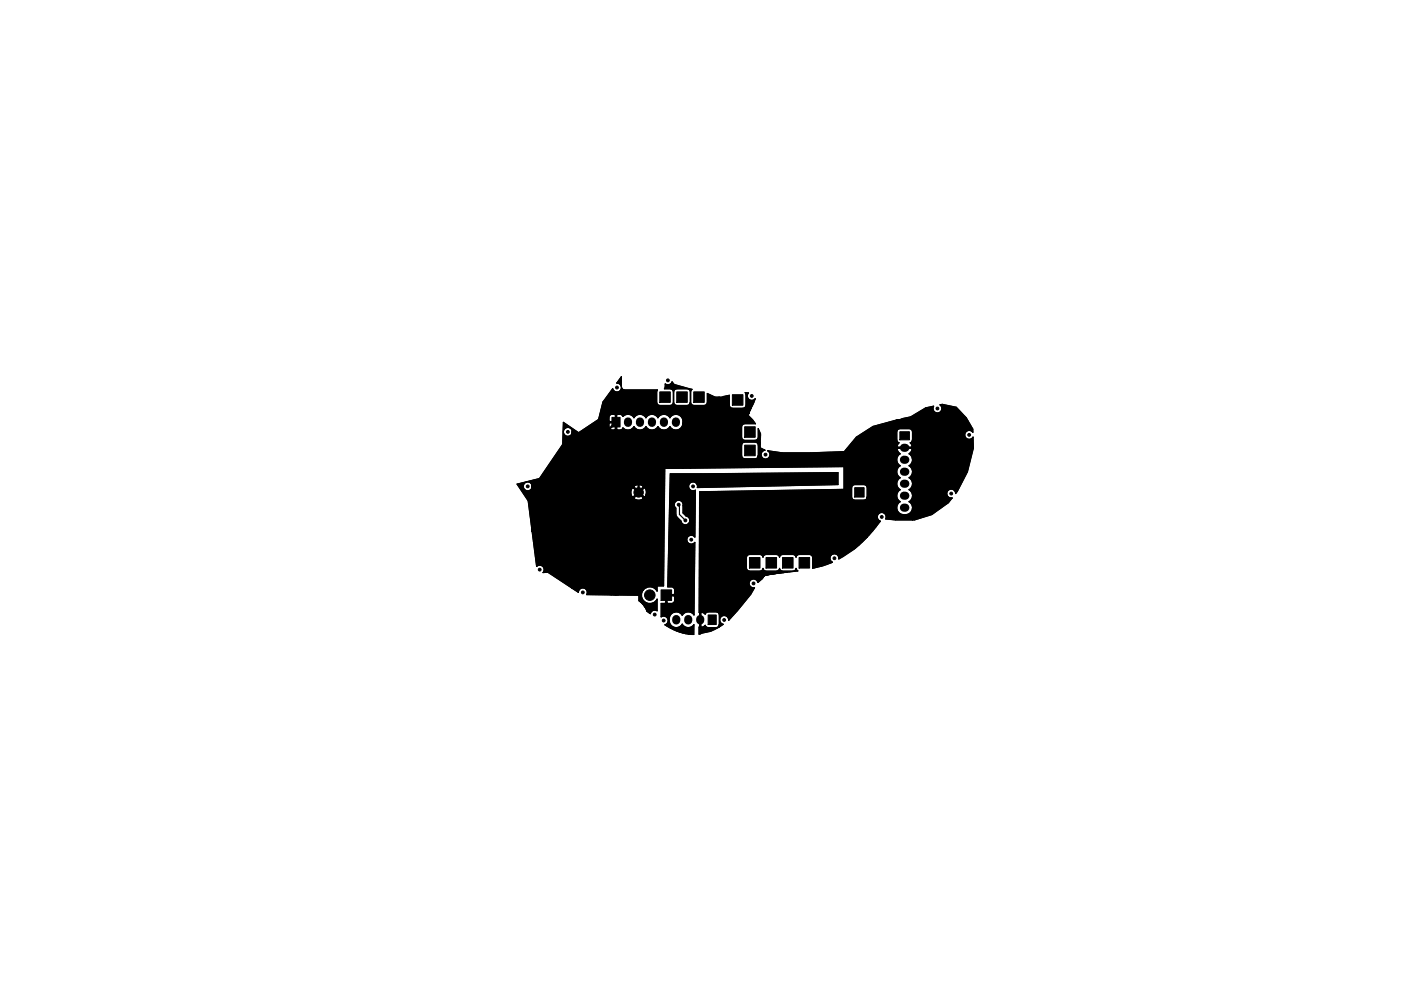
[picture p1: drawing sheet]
<svg xmlns="http://www.w3.org/2000/svg" width="297mm" height="210mm" viewBox="0 0 297 210" stroke-linecap="round" stroke-linejoin="round" font-family="sans-serif">
<g fill="#000" stroke="#000" stroke-width=".21">
<path d="M129.7 88.5h1.8v2h-1.8z" fill-rule="evenodd"/>
<path d="M139.9 83.1h2.2v2.2h-2.2z" fill-rule="evenodd"/>
<path d="M143.5 83.1h2.2v2.2h-2.2z" fill-rule="evenodd"/>
<path d="M147.1 83.1h2.2v2.2h-2.2z" fill-rule="evenodd"/>
<path d="M155.3 83.7h2.2v2.2h-2.2z" fill-rule="evenodd"/>
<path d="M157.9 90.5h2.2v2.2h-2.2z" fill-rule="evenodd"/>
<path d="M157.9 94.4h2.2v2.2h-2.2z" fill-rule="evenodd"/>
<path d="M190.8 91.5h2v1.8h-2z" fill-rule="evenodd"/>
<path d="M142.1 100.5l35.6-.3v2.5l-29.9 .7a.95 .95 0 0 0-.9-1.2 .95 .95 0 0 0-.9 1.2 .95 .95 0 0 0 1.4 .5l-.1 10a.9 .9 0 0 0-1.1-.4v-3.3a.92 .92 0 0 0-.7-.8l-.7-.6v-1.6a.95 .95 0 0 0-1.2-1.1 .95 .95 0 0 0-.3 1.6l.1 1.7 1 1.1a.95 .95 0 0 0 1.1 .8 .95 .95 0 0 0 .7-1.1v3.3a.94 .94 0 0 0-.4 1.5 .94 .94 0 0 0 1.5 0l-.2 15.4a1.44 1.44 0 0 0-2.4 .1 1.37 1.37 0 0 0-1.7-.7v-3.3l-.1-.2h-1.5v1.5l.2 .1h.9l.5-.5v2.4a1.66 1.66 0 0 0-1.1 2 1.66 1.66 0 0 0 2.1 1.2l.7-.7a1.44 1.44 0 0 0 2.4 .1v2.1h-.1a11 11 0 0 1-6-2 .95 .95 0 0 0 .6-1.3 .95 .95 0 0 0-1.4-.4v-2.9h.8l.1-.1v-1.7h1.8l.1-.2a1.26 1.26 0 0 0-.2-1.4l-1.2-.1z" fill-rule="evenodd"/>
<path d="M181.2 103.4h2v2h-2z" fill-rule="evenodd"/>
<path d="M119.4 89.5l3.3 2.2 4.2-2.8 .9-3.7 2.1-2.8a.95 .95 0 0 0 1.1 .7 .95 .95 0 0 0 .8-1 .95 .95 0 0 0-1-.9l1-1.3v2.1a.68 .68 0 0 0 .6 .7h7l-.2 .4v2.2a.65 .65 0 0 0 .7 .7h2.2l.5-.2 .2-.5v-2.2a.65 .65 0 0 0-.7-.7h-1.2l.1-1a.93 .93 0 0 0 1.5-.4l.4 .5 3.8 1.1-.3 .5v2.2l.2 .5 .5 .2h2.2a.65 .65 0 0 0 .7-.7v-1.9l1.6 .8 1.1 .1 1.9-.5v2.1a.65 .65 0 0 0 .7 .7h2.2l.5-.2 .2-.5v-2.2l-.2-.5 .7 .1-.1 .1a.95 .95 0 0 0 .2 1.3 .95 .95 0 0 0 1.3-.2l-1.5 3.5 1.6 1.8h-2.3a.65 .65 0 0 0-.7 .7v2.2l.2 .5 .5 .2h2.2a.65 .65 0 0 0 .7-.7v-1.8l.5 1.1-.2 2.3a.77 .77 0 0 0 .4 .9l.7 .3a.95 .95 0 0 0-.8 1.3 .95 .95 0 0 0 1.5 .3 .95 .95 0 0 0-.1-1.5l3.1 .4h5.9l7.2-.2 2.6-3.1 3.5-2.3 8-2 3.2-1.9 1.6-.4-.1 .3a.95 .95 0 0 0 1.3 1.1 .95 .95 0 0 0 .2-1.7l.5-.1 3 .6 2.1 2.3 1.3 2.4 .1 .7-.3-.3a.95 .95 0 0 0-1.3 .3 .95 .95 0 0 0 .3 1.3 .95 .95 0 0 0 1.3-.3l.1 2.3-1.3 5-2.5 4.6a.95 .95 0 0 0-1-.9 .95 .95 0 0 0-.9 1.1 .95 .95 0 0 0 1.2 .8l-.8 1-3.5 2.5-3.7 1.1h-.4l-.1-3.1-.7-.7a1.45 1.45 0 0 0 0-2.6 1.45 1.45 0 0 0 0-2.5 1.45 1.45 0 0 0 0-2.5 1.37 1.37 0 0 0 .8-1.4v-5.9a.65 .65 0 0 0-.7-.6h-2l-.5 .2-.2 .4v1.8l.2 .4 .3 .2-.4 .7 .1 .2h3l.1-.2-.4-.7 .3-.2 .2-.4v4.1l-.1-.5-.7-.7 .5-.4 .2-.5-.1-.2h-3l-.1 .2 .2 .5 .5 .4a1.45 1.45 0 0 0 0 2.6 1.45 1.45 0 0 0 0 2.5 1.45 1.45 0 0 0 0 2.5 1.45 1.45 0 0 0 0 2.6 1.51 1.51 0 0 0-.7 1.8 1.51 1.51 0 0 0 1.8 .9 1.5 1.5 0 0 0 1.5-1.5v2.6h-3.6l-2.1-.2 .1-.2a.95 .95 0 0 0-.7-1.1 .95 .95 0 0 0-1.2 .6 .95 .95 0 0 0 .6 1.2l-2.7 3.4-.1-10.7-.6-.5h-2a.65 .65 0 0 0-.6 .7v2l.2 .4 .4 .2h2a.65 .65 0 0 0 .7-.6v8.5l-1.8 1.7a20.4 20.4 0 0 1-4.3 2.9 .95 .95 0 0 0-.6-1.1 .95 .95 0 0 0-1.2 .6 .95 .95 0 0 0 .5 1.2l-2 .8-2.2 .5v-2.3a.65 .65 0 0 0-.6-.6h-2.5l-.4 .5-.4-.5h-2.5a.63 .63 0 0 0-.6 .5 .63 .63 0 0 0-.7-.5h-2.4l-.4 .5-.4-.5h-2.5a.65 .65 0 0 0-.6 .6v2.2l.1 .5 .5 .2h2.2a.63 .63 0 0 0 .7-.6 .63 .63 0 0 0 .6 .6l2.5-.1 .4-.5 .4 .5 2.4 .1a.63 .63 0 0 0 .7-.6l.4 .5-7 1-1.5 1.5a.95 .95 0 0 0-1.1-.7 .95 .95 0 0 0-.8 1.1 .95 .95 0 0 0 1.2 .7 42.6 42.6 0 0 1-5.5 6.9 .95 .95 0 0 0-.9-1 .95 .95 0 0 0-1 .8 .95 .95 0 0 0 .7 1.1l-.8 .5v-2.5a.65 .65 0 0 0-.6-.7l-2 .1-.4 .4-.7-.4-.2 .1v3l.2 .1 .7-.4 .4 .4 2 .1 .4-.2 .2-.5v.5l-2 1-2.3 .6v-1.6h.1v-28.6l30.6-.5v-4.9l-18.1 .2-.1-5-.6-.4h-2.2a.65 .65 0 0 0-.7 .7v2.2l.2 .5 .5 .2h2.2a.65 .65 0 0 0 .7-.7v2.5l-14.4 .2v-16.2a.65 .65 0 0 0-.7-.7h-2.2l-.5 .2-.2 .5v2.2a.65 .65 0 0 0 .7 .7l2.5-.1 .4-.6v14h-1.6v-9.6a1.51 1.51 0 0 0-.9-1.8 1.51 1.51 0 0 0-1.9 .7 1.45 1.45 0 0 0-2.5 0 1.45 1.45 0 0 0-2.5 0 1.45 1.45 0 0 0-2.6 0 1.46 1.46 0 0 0-2.3-.3l-.5-.4h-.7l-.2 .1v3l.2 .2h.7l.5-.4a1.47 1.47 0 0 0 2.3-.4 1.45 1.45 0 0 0 2.6 0 1.45 1.45 0 0 0 2.5 0 1.45 1.45 0 0 0 2.5 0 1.48 1.48 0 0 0 1.7 .7 1.48 1.48 0 0 0 1.1-1.4v9.6h-3.9l-.2 24.9h-1.4v1.1a1.68 1.68 0 0 0-2.3-.7v-19.9l-.2-1.2-.2-.1-.2 .2v-.3a1.17 1.17 0 0 0-2 0l1 .9 1-.9v.3l-.8 .8 1 1 .2-.1 .2-.6v19.9l-.6 .5v-19.5l-1-1-.2 .2v-.4l-1-1-.2 .1a1.26 1.26 0 0 0 .2 1.9l1-1v.4l-.8 .8 .1 .2a1.26 1.26 0 0 0 1.9-.2l-.1 19.6a1.77 1.77 0 0 0 .5 2.5 1.77 1.77 0 0 0 2.5-.7v2.5l-.3-.1a.95 .95 0 0 0-1.1 .7l-.7-.6-.7-1.1-1-1v-1.2h-5v-38.2l-.2-.1h-.7a.65 .65 0 0 0-.5 .7v.6l.2 .2h1.2v.2h-1.2l-.2 .2a1.17 1.17 0 0 0 .3 1.3l.9 .1 .2-.2v35.2l-6.1-.1 .1-.3a.94 .94 0 0 0-.8-1.1 .94 .94 0 0 0-1.1 .9l-1.3-.9v-33.3a.95 .95 0 0 0-1.4-.6 .95 .95 0 0 0 0 1.6 .95 .95 0 0 0 1.4-.6v-.4v33.3l-5.1-3.4-1.1 .1 .1-.1a.94 .94 0 0 0-.2-1.3 .94 .94 0 0 0-1.2 .1l-1-7.4v-9.8a.95 .95 0 0 0-1.4-.6 .95 .95 0 0 0 0 1.6 .95 .95 0 0 0 1.4-.6v-.4v9.8l-.8-6.5-2.4-3.6 4.8-1.1 4.9-7.3z" fill-rule="evenodd"/>
<path d="M140.2 125.1h2.2v2.2h-2.2z" fill-rule="evenodd"/>
<path d="M150.1 130.4h1.8v2h-1.8z" fill-rule="evenodd"/>
<path d="M158.9 118.2h2.2v2.2h-2.2z" fill-rule="evenodd"/>
<path d="M162.4 118.2h2.2v2.2h-2.2z" fill-rule="evenodd"/>
<path d="M165.9 118.2h2.2v2.2h-2.2z" fill-rule="evenodd"/>
<path d="M169.4 118.2h2.3v2.2h-2.3z" fill-rule="evenodd"/>
<circle cx="120.4" cy="91.6" r=".3"/>
<circle cx="130.8" cy="82.2" r=".3"/>
<circle cx="141.6" cy="80.6" r=".3"/>
<circle cx="159.4" cy="83.9" r=".3"/>
<circle cx="162.3" cy="96.4" r=".3"/>
<circle cx="198.8" cy="86.6" r=".3"/>
<circle cx="205.5" cy="92.2" r=".3"/>
<circle cx="111.9" cy="103.1" r=".3"/>
<circle cx="135.4" cy="104.4" r="1"/>
<circle cx="137.2" cy="113.3" r=".3"/>
<circle cx="143" cy="101" r=".3"/>
<circle cx="143.9" cy="107" r=".3"/>
<circle cx="145.3" cy="110.3" r=".3"/>
<circle cx="146.6" cy="114.4" r=".3"/>
<circle cx="146.9" cy="103.1" r=".3"/>
<circle cx="152.4" cy="106.7" r=".3"/>
<circle cx="157.7" cy="101.3" r=".3"/>
<circle cx="165.5" cy="101.3" r=".3"/>
<circle cx="176.9" cy="118.4" r=".3"/>
<circle cx="186.9" cy="109.6" r=".3"/>
<circle cx="201.7" cy="104.6" r=".3"/>
<circle cx="114.4" cy="120.8" r=".3"/>
<circle cx="119.5" cy="120.5" r=".3"/>
<circle cx="123.6" cy="125.6" r=".3"/>
<circle cx="137.8" cy="126.2" r="1.12"/>
<circle cx="138.8" cy="130.3" r=".3"/>
<circle cx="140.7" cy="131.6" r=".3"/>
<circle cx="146" cy="134.1" r=".3"/>
<circle cx="153.5" cy="131.4" r=".3"/>
<circle cx="159.8" cy="123.7" r=".3"/>
</g>
<g fill="none" stroke="#000" stroke-width="1.7">
<path d="M133.1 89.4v.3M135.7 89.4v.3M138.2 89.4v.3M140.8 89.4v.3M143.3 89.4v.3M191.6 94.9h.4M191.6 97.5h.4M191.6 100h.4M191.6 102.6h.4M191.6 105.1h.4M191.6 107.6h.4M143.4 131.2v.4"/>
<path d="M145.9 131.2v.4M148.5 131.2v.4"/>
</g>
<path d="M130.6 96.6v-7.1l-5.6 5.6v20l-5.5 5.4M135.4 101.4v3l1 1v7.1l.8 .8" fill="none" stroke="#000" stroke-width=".5"/>
<g fill="none" stroke="#000" stroke-width=".25">
<path d="M121.3 91.8a.95 .95 0 0 1-1.4 .6 .95 .95 0 0 1 0-1.6 .95 .95 0 0 1 1.4 .6v33.3M130.5 89.4h-1.2l-.2-.2v-.8l.3-.4 .9-.1 .2 .1v38.2M130.5 89.6h-1.2l-.2 .2v.9l.3 .4 .9 .1 .2-.2M130.6 96.6l4.8 4.8M132.1 90.7l-.5 .5h-.7l-.2-.2v-3l.2-.1h.7l.5 .4a1.46 1.46 0 0 1 2.3 .3 1.45 1.45 0 0 1 2.6 0 1.45 1.45 0 0 1 2.5 0 1.45 1.45 0 0 1 2.5 0 1.48 1.48 0 0 1 1.7-.7 1.48 1.48 0 0 1 1.1 1.4v10M132.1 90.7v.1M144.8 89.7a1.48 1.48 0 0 1-1.1 1.4 1.48 1.48 0 0 1-1.7-.7 1.45 1.45 0 0 1-2.5 0 1.45 1.45 0 0 1-2.5 0 1.45 1.45 0 0 1-2.6 0 1.46 1.46 0 0 1-2.3 .4M146.4 85.3a.65 .65 0 0 1-.7 .7h-2.2a.65 .65 0 0 1-.7-.7v-2.2a.65 .65 0 0 1 .7-.7h2.2a.65 .65 0 0 1 .7 .7v16.2M152.5 84.2h-.9l-1.6-.8v1.9a.65 .65 0 0 1-.7 .7h-2.2a.65 .65 0 0 1-.7-.7v-2.2l.3-.5-3.8-1.1-.4-.5a.93 .93 0 0 1-1.5 .4l-.1 1h1.2a.65 .65 0 0 1 .7 .7v2.2a.65 .65 0 0 1-.7 .7h-2.2a.65 .65 0 0 1-.7-.7v-2.2l.2-.4h-7a.68 .68 0 0 1-.6-.7 .93 .93 0 0 0-1-.8l1-1.3-.1 2.5a.95 .95 0 0 1-.9 .7 .95 .95 0 0 1-.9-.7l-2.1 2.8-.9 3.7-4.2 2.8-3.3-2.2-.1 4.7-4.9 7.3-4.8 1.1 2.4 3.6 1.8 13.9a.94 .94 0 0 1 1.3 0 .94 .94 0 0 1 0 1.3l.5-.1M152.5 84.2h.1M152.5 84.2l.2 .1M152.7 84.3h.1"/>
<path d="M153.4 84.1l-.7 .2M153.5 84.1l1.1-.3v2.1a.65 .65 0 0 0 .7 .7h2.2a.65 .65 0 0 0 .7-.7v-2.2l-.2-.5 .7 .1a.94 .94 0 0 0 .1 1.4 .94 .94 0 0 0 1.3-.2l-1 2.2M153.5 84.1h-.1M158.8 87.6l-.2 .4 1.6 1.8h-2.3a.65 .65 0 0 0-.7 .7v2.2a.65 .65 0 0 0 .7 .7h2.2a.65 .65 0 0 0 .7-.7v-1.8a3.9 3.9 0 0 1 .4 2.8v.1M158.8 87.5v.1M158.9 87.4h.1M158.9 87.3l-.1 .2M158.9 87.3h.1M158.9 87.2v.1M158.9 87.2h.1M158.9 87.1v.1M159 87.1h-.1"/>
<path d="M159 87v.1M159 87h.1M159.1 86.9l-.1 .1M159.1 86.9h.1M159.1 86.7v.2M159.1 86.7h.1M159.2 86.5h.1M160.8 96.6a.65 .65 0 0 1-.7 .7h-2.2a.65 .65 0 0 1-.7-.7v-2.2a.65 .65 0 0 1 .7-.7h2.2a.65 .65 0 0 1 .7 .7v4.7M161.1 94.6h.1M161.1 94.4v.2M161.1 94.6l.1 .2M161.1 94.4h.1"/>
<path d="M161.1 94.3v.1M161.1 94.3h.1M161.1 94.2h.1M161.1 94.2v.1M161.1 94v.2M161.1 94h.1M161.2 93.8l-.1 .2M161.2 93.8h.1M161.2 94.8h.1M161.2 94.8l.4 .4M161.6 95.2h.1M161.6 95.2l.1 .1"/>
<path d="M161.7 95.3h.1M161.7 95.3h.2M161.9 95.3h.1M190.2 89h.1M190.2 94.6l.1 .2h3l.1-.2M190.2 95.3l.1-.2h3l.1 .2M190.2 95.3h.1M190.2 94.6l.4-.7-.4-.4-.1-2a.65 .65 0 0 1 .7-.6h2a.65 .65 0 0 1 .7 .6v5.9M190.2 94.6h.1M190.2 95.3l.2 .5 .5 .4a1.45 1.45 0 0 0 0 2.6 1.45 1.45 0 0 0 0 2.5 1.45 1.45 0 0 0 0 2.5 1.45 1.45 0 0 0 0 2.6 1.51 1.51 0 0 0-.7 1.8 1.51 1.51 0 0 0 1.8 .9 1.5 1.5 0 0 0 1.5-1.5M190.3 89l-5.2 1.4-3.5 2.3-2.6 3.1-7.2 .2h-5.9l-3.1-.4a.95 .95 0 0 1 .1 1.5 .95 .95 0 0 1-1.5-.3 .95 .95 0 0 1 .8-1.3l-.3-.2M190.3 89h.1"/>
<path d="M190.5 89h.1M190.6 89h-.3M190.6 89h.1M190.6 89l2.5-.6 3.2-1.9 1.6-.4a.95 .95 0 0 0 .3 1.3 .95 .95 0 0 0 1.4-.3 .95 .95 0 0 0-.3-1.3l.5-.1 3 .6 2.1 2.3 1.3 2.4 .1 .7a.95 .95 0 0 0-1.5-.2 .95 .95 0 0 0 .1 1.4 .95 .95 0 0 0 1.4-.2l.1 2.3-1.3 5-2.5 4.6a.95 .95 0 0 0-1-.9 .95 .95 0 0 0-.9 1.1 .95 .95 0 0 0 1.2 .8l-.8 1-3.5 2.5-3.7 1.1h-4l-2.1-.2a.94 .94 0 0 0-.5-1.3 .94 .94 0 0 0-1.2 .5 .94 .94 0 0 0 .5 1.3v.1M191.7 95.1h.1M191.9 95.1h.1M193.4 95.3l-.2 .5-.5 .4a1.45 1.45 0 0 1 0 2.6 1.45 1.45 0 0 1 0 2.5 1.45 1.45 0 0 1 0 2.5 1.45 1.45 0 0 1 0 2.6l.7 .7 .1 .5M193.4 94.6h.1M193.4 95.3h.1M193.5 93.3l-.2 .4-.3 .2 .4 .7M112.8 103.3a.95 .95 0 0 1-1.4 .6 .95 .95 0 0 1 0-1.6 .95 .95 0 0 1 1.4 .6v9.8M134 103.5l.2-.1 1 1-1 1a1.26 1.26 0 0 1-.2-1.9z"/>
<path d="M134.4 105.6l1-1 1 1a1.15 1.15 0 0 1-2 0zM134.5 103a1.29 1.29 0 0 1 1.9 .3l-1 .9-1-.9zM135.2 104.4v.4M136.4 103.3v.3M136.4 105.6v19.5M136.6 103.4a1.15 1.15 0 0 1 0 2l-1-1zM137 104.7v19.9M143.9 107l.2 .2v1.9l1.2 1.2M144.8 107.2h.1M146.2 110.5a.95 .95 0 0 1-.9 .8 .95 .95 0 0 1-.9-.8l-1-1.1-.1-1.7a.95 .95 0 0 1 .1-1.5 .95 .95 0 0 1 1.4 .6v2l.7 .6a.92 .92 0 0 1 .7 .8v3.3M146.2 113.5a.9 .9 0 0 1 1.1 .4l.1-10a.95 .95 0 0 1-1.4-.5 .95 .95 0 0 1 .9-1.2 .95 .95 0 0 1 .9 1.2l29.9-.7v-2.5l-35.6 .3-.5 23.9h.9l.4 .3 .1 1.2-.1 .2h-1.8v1.7l-.1 .1h-.8v2.9M146.2 113.5a.94 .94 0 0 0-.4 1.5 .94 .94 0 0 0 1.5 0l-.2 15.4a1.44 1.44 0 0 0-2.4 .1 1.51 1.51 0 0 0-1.9-.7 1.51 1.51 0 0 0-.9 1.8 1.48 1.48 0 0 0 1.1 1.4 1.48 1.48 0 0 0 1.7-.7 1.44 1.44 0 0 0 2.4 .1v2.1h-.1a11 11 0 0 1-6-2 .95 .95 0 0 0 .6-1.3 .95 .95 0 0 0-1.4-.4"/>
<path d="M183.9 105.4a.65 .65 0 0 1-.7 .6h-2a.65 .65 0 0 1-.6-.6v-2a.65 .65 0 0 1 .6-.7h2a.65 .65 0 0 1 .7 .7v10.5M186.5 110.7a29.3 29.3 0 0 1-5.5 5.8l-3.2 2a.95 .95 0 0 0-.6-1.1 .95 .95 0 0 0-1.2 .6 .95 .95 0 0 0 .5 1.2l-2 .8-2.2 .5v-2.3a.65 .65 0 0 0-.6-.6h-2.3a.63 .63 0 0 0-.6 .5 .63 .63 0 0 0-.7-.5h-2.2a.63 .63 0 0 0-.6 .5 .63 .63 0 0 0-.7-.5h-2.2a.63 .63 0 0 0-.6 .5 .63 .63 0 0 0-.7-.5h-2.2a.65 .65 0 0 0-.6 .6v2.2a.65 .65 0 0 0 .6 .7h2.2a.63 .63 0 0 0 .7-.6 .63 .63 0 0 0 .6 .6h2.2a.63 .63 0 0 0 .7-.6 .63 .63 0 0 0 .6 .6h2.2a.63 .63 0 0 0 .7-.6l.4 .5-3.7 .5M186.5 110.7h.1M186.6 110.6l-.1 .1M186.6 110.6h.1M193.5 107.6v2.6M115.6 121.3h.1M115.6 121.3l.1 .1M115.7 121.4h.1M115.8 121.4l.4-.1 6.4 4.3a.94 .94 0 0 1 1.2-.9 .94 .94 0 0 1 .6 1.4l6.3 .1M129.6 126.1h.1M130 126.1h.1"/>
<path d="M130.4 126.1h.1M130.7 126.2h.4M130.7 126.2h.1M131 126.2h.1M131.1 126.2h4.4v1.2l.7 .6M136.2 128h.1M136.2 128l.1 .1M136.3 128.2h.1M136.4 128.2l.1 .2M136.5 128.4h.1M136.6 128.4l.3 .7M136.9 129.1h.1"/>
<path d="M137 129.1l.2 .4M137.2 129.6h.1M137.3 129.6h.1M137.3 129.6l.1 .1M137.4 129.7h.1M137.4 129.7l.1 .1M137.5 129.8h.1M137.5 129.8l.1 .1M137.6 129.9h.1M137.6 129.9l.2 .1M137.8 130.1h.1M140.2 130.8h.1"/>
<path d="M141.1 126.3h.1M141.4 126v.1M143 127.4l-.5 .5h-.9l-.2-.1v-1.5h1.5l.1 .2v3.3M148.3 131.3h.1M148.3 131.5h.1M148.8 129.8h.1M148.8 129.8l-.2 .1v3l.2 .1M148.8 129.8l.7 .4 .4-.4 2-.1a.65 .65 0 0 1 .6 .7v2.5M148.8 133h.1M152.5 132.4a.65 .65 0 0 1-.6 .7l-2-.1-.4-.4-.7 .4M160 124.6h.1M160 124.6a42.6 42.6 0 0 1-5.5 6.9 .95 .95 0 0 0-.9-1 .95 .95 0 0 0-1 .8 .95 .95 0 0 0 .7 1.1l-1.2 .7a8 8 0 0 1-3.3 1.1l-.6 .3v-1.6h.1v-28.6l30.6-.5v-4.9l-38 .4-.2 24.9h-1.4v1.1a1.77 1.77 0 0 0-2.7-.5 1.77 1.77 0 0 0 0 2.8 1.77 1.77 0 0 0 2.7-.6v2.5a.95 .95 0 0 0-1.4 .6h-.1"/>
<path d="M161.7 122.6l-1 .9a.95 .95 0 0 0-1.1-.7 .95 .95 0 0 0-.8 1.1 .95 .95 0 0 0 1.2 .7M161.7 122.6h.1M161.8 122.5l-.1 .1M161.8 122.4h.1M161.8 122.3v.1M161.8 122.3h.1M162 122.2l-.2 .1M162 122.1v.1M162 122.1h.1M162.2 122l-.2 .1M162.2 122h.1M162.3 122h-.1"/>
<path d="M162.3 122h.1M162.4 122h-.1M162.4 122h.1M162.5 121.9l-.1 .1M162.5 121.9h.1M162.6 121.9h-.1M162.6 121.9h.1M162.8 121.9h-.2M162.8 121.9h.1M163 121.9h-.2M163 121.9h.1M163.1 121.8l-.1 .1"/>
<path d="M163.1 121.8h.1M163.3 121.8h.1M163.5 121.8h-.4M163.5 121.8h.1M163.7 121.7l-.2 .1M163.7 121.7h.1M163.9 121.7h-.2M163.9 121.7h.1M164.1 121.7h.1M164.3 121.6l-.4 .1M164.3 121.6h.1M164.4 121.6h.1"/>
<path d="M164.4 121.6h-.1M164.6 121.6h-.2M164.6 121.6h.1M164.8 121.6h-.2M164.8 121.6h.1M164.9 121.5l-.1 .1M164.9 121.5h.1M165.1 121.5h-.2M165.1 121.5h.1M165.3 121.5h.1M165.5 121.5h-.4M165.5 121.5h.1"/>
<path d="M165.8 121.4h.1M166.1 121.4h.1M166.4 121.4h.1M166.8 121.3h.1M167 121.3h.1"/>
</g>
</svg>
